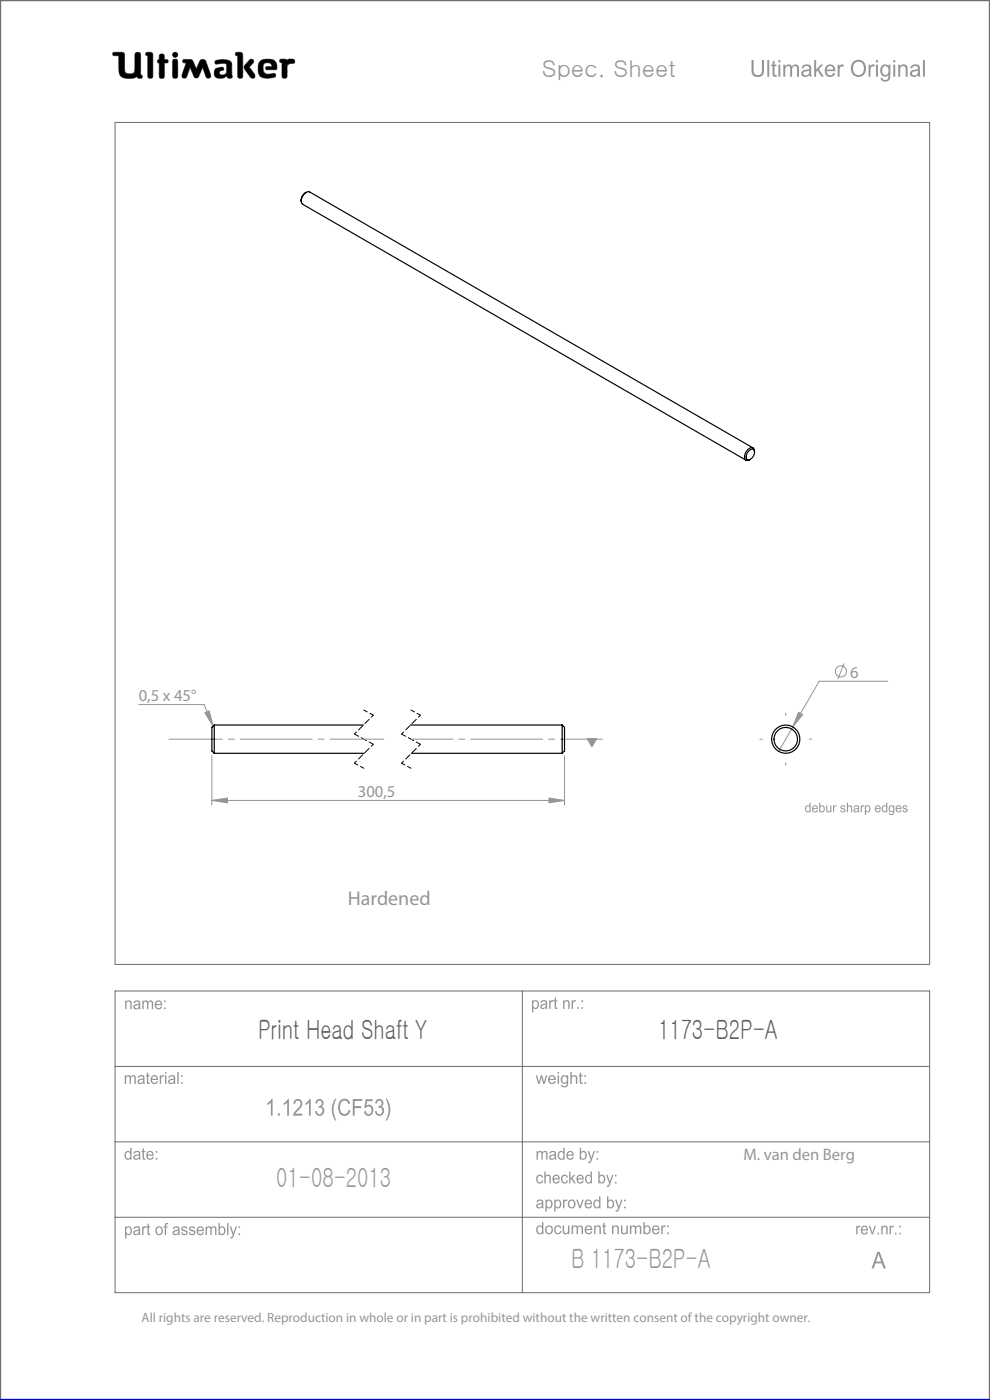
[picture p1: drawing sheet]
<svg xmlns="http://www.w3.org/2000/svg" width="210mm" height="297mm" viewBox="0 0 210 297" stroke-linecap="round" stroke-linejoin="round" font-family="sans-serif">
<defs><g id="words">
<g font-size="5.6" fill="#5d5d5d">
<text x="54.7" y="220.4">Print Head Shaft Y</text>
<text x="139.6" y="220.4">1173-B2P-A</text>
</g>
<g font-size="5.6" fill="#959595">
<text x="58.6" y="251.8">01-08-2013</text>
<text x="121.1" y="269.1">B 1173-B2P-A</text>
</g>
<text font-size="4.9" fill="#959595" x="114.9" y="16.3">Spec. Sheet</text>
<text font-size="4.2" fill="#959595" x="73.8" y="191.9">Hardened</text>
<g font-size="3.5" fill="#959595">
<text x="180.3" y="143.8">6</text>
<text x="29.4" y="148.7">0,5 x 45°</text>
<text x="75.9" y="169">300,5</text>
<text x="157.7" y="246.2">M. van den Berg</text>
</g>
<text font-size="2.8" fill="#959595" x="30" y="280.4">All rights are reserved. Reproduction in whole or in part is prohibited without the written consent of the copyright owner.</text>
</g></defs>
<g fill="none" stroke="#6f6f6f" stroke-width=".21">
<path d="M24 11.1h1.8l.5 .2 .2 4a1.62 1.62 0 0 0 2 0l.2-4a.65 .65 0 0 1 .7-.2 .65 .65 0 0 1 .4 .6v4.2l.3 .1-.1 .6a.65 .65 0 0 1-.9-.3 4 4 0 0 1-3 .2l-.6-.5-.2-.6-.1-3.6h-1.2l-.1-.3zM29.1 16.2v.1M31 11.1l1.2 .1 .2 .4v4.8a.59 .59 0 0 1-.7 .2 .59 .59 0 0 1-.4-.5v-4.3l-.4-.1zM33.8 13.4h.1M33.8 12.6h.1M33.8 12.6l-.3 .1-.1 .3 .1 .3 .3 .1M33.8 12.6v-1a.59 .59 0 0 1 .7-.1 .59 .59 0 0 1 .4 .5v.6l.6 .1a.4 .4 0 0 1 0 .6l-.6 .1-.1 3.1a.59 .59 0 0 1-.6 .1 .59 .59 0 0 1-.4-.5v-2.7M36.8 12.6h.7l.2 .5v3l-.2 .4-.3 .1-.4-.1-.2-.4v-3zM38.9 12.7l1.3-.1 .6 .2 .8 1.9 .9-2 .6-.1 .4 .1 1.2 3.2v.5l-.4 .2-.4-.1-.9-2.2-.9 2-.5 .3-.3-.2-1-2.1-.7 1.9-.3 .4-.5-.1-.2-.1v-.5l.9-2.6-.7-.1zM42.1 16.2h.1M45.7 12.9a3.6 3.6 0 0 1 3.3 .3l.2 .5v2.1a.53 .53 0 0 1-.2 .8l-.7-.1-.2-.4a1.97 1.97 0 0 1-2.5 .2 1.34 1.34 0 0 1 .4-1.8l1.3-.2 .1 .6a.74 .74 0 0 0-.9 .7 .95 .95 0 0 0 1.4 .1l.2-.6-.1-1.5a2.7 2.7 0 0 0-2 0l-.4-.2zM50.1 11.1l1.2 .1 .2 .4-.1 4.8a.59 .59 0 0 1-.6 .2 .59 .59 0 0 1-.4-.5v-4.3l-.4-.1z"/>
<path d="M52.9 12.8l.4-.2 .4 .1 .1 .4-.9 1.1 1.1 1.5 .1 .6-.2 .3h-.4a5.9 5.9 0 0 1-1.7-2.3l.2-.5zM56.6 14.8h.1M56.6 14.8l-.3-.3 .2-.3 1.2-.1-.2-.5a1.04 1.04 0 0 0-1.7 .5l.2 1.3 .8 .4M56.6 14.8h1.7l.4-.2a1.66 1.66 0 0 0-1.5-2l-1.7 .1a2.65 2.65 0 0 0-.3 3.5 3.5 3.5 0 0 0 3.2 .1l.1-.3-.2-.4-1.5 .2M56.8 15.8h.1M59.5 12.6h1.1l.3 .2a1.21 1.21 0 0 1 1.5-.1l.1 .6-1 .2-.6 .4-.1 2.5a.59 .59 0 0 1-.6 .2 .59 .59 0 0 1-.4-.5v-2.8l-.4-.2zM24.4 26h172.8v178.6h-172.8zM24.4 210.2h172.8v64h-172.8zM110.8 210.2v64M24.4 226.2h172.8M24.4 242.2h172.8M24.4 258.2h172.8"/>
<circle cx="37.2" cy="11.6" r=".56"/>
</g>
<path d="M0 297v-297h210v297" fill="none" stroke="#6f6f6f" stroke-width=".5"/>
<path d="M0 297h210" fill="none" stroke="#00f" stroke-width=".5"/>
<path d="M45.7 12.9l-.1 .4 .2 .3 1.7-.2 .6 .2-.1 1.8-.2 .4-.5 .1a.54 .54 0 0 1-.8-.5 .54 .54 0 0 1 .8-.5l.2-.1-.1-.4-.4-.1a1.31 1.31 0 0 0-1.5 .9 1.14 1.14 0 0 0 .3 1.2 1.14 1.14 0 0 0 1.2 .2l.8-.3a.23 .23 0 0 1 .3-.2 .23 .23 0 0 1 .2 .4 .58 .58 0 0 0 .8 .1 .58 .58 0 0 0 .1-.9v-2a1.32 1.32 0 0 0-1.7-1.1zM50 11.2v.5l.4 .1v4.5l.2 .3h.6l.3-.4v-4.7l-.4-.4zM53 12.7l-1.1 1.2-.1 .5 1.4 2.1 .6 .1 .3-.3v-.4l-1.2-1.7 .9-.9v-.4l-.3-.3zM55.1 13a2.66 2.66 0 0 0 .3 3.4l1.4 .2 1.3-.2 .4-.3-.2-.5-1.5 .2-.6-.2-.3-.4-.1-.9a.98 .98 0 0 1 .7-1 .98 .98 0 0 1 1.1 .5l.1 .3-1.2 .1-.1 .4 .2 .2h1.6a.49 .49 0 0 0 .5-.2 .49 .49 0 0 0 0-.6 1.57 1.57 0 0 0-2-1.4h-.9zM59.4 12.6v.5l.4 .2v3l.3 .3h.5l.3-.4v-2.3l.6-.4 .9-.1 .1-.6-.4-.3-.9 .1-.3 .2-.3-.2zM36.7 12.6l-.1 3.7 .2 .3h.6l.3-.4v-3.3l-.3-.3zM36.6 11.6a.56 .56 0 0 0 1.1 0 .56 .56 0 0 0-1.1 0zM33.9 11.6l-.1 1-.3 .2-.1 .3 .4 .3v3l.2 .2h.5l.3-.1 .1-.3v-2.8l.7-.1 .1-.4-.2-.2-.6-.1-.2-1.1zM31 11.2l-.1 .5 .4 .1 .1 4.5 .2 .3h.5l.3-.4v-4.7l-.4-.4zM38.8 12.7v.6h.7l-.9 2.7 .2 .5 .4 .1 .3-.2 .8-2.1 .9 2 .2 .2h.4l.3-.2 .9-2 .8 2.1 .5 .2 .4-.3v-.4l-1-2.8-.3-.4-.5-.1-.4 .2-.9 1.9-.9-2-.5-.1zM24 11.2l-.1 .3 .2 .3h1.1v2.7a1.73 1.73 0 0 0 2.1 2.1 2.42 2.42 0 0 0 1.8-.4l.3 .4h.6l.2-.3-.1-.3-.3-.1v-4.3l-.1-.3-.2-.2h-.6l-.3 .4v3.4a.89 .89 0 0 1-1.3 .8 .81 .81 0 0 1-.9-1.1l-.1-3.3-.5-.2z" fill-rule="evenodd" fill="#000"/>
<g fill="none" stroke="#959595" stroke-width=".21">
<path d="M179.1 140.7l-1.4 3.4"/>
<circle cx="178.4" cy="142.4" r="1.18"/>
</g>
<g fill="#959595">
<path d="M81.8 233.1h.3a4.1 4.1 0 0 1 0 4.6h-.3l.2-.3a4.7 4.7 0 0 0-.2-4.3zM79.9 233.4a.88 .88 0 0 1 1.3 .1 .88 .88 0 0 1-.3 1.3 1 1 0 0 1 .2 1.7 1 1 0 0 1-1.6-.8h.4a.64 .64 0 0 0 .9 .6 .64 .64 0 0 0 .2-1l-.3-.3h-.4v-.4a.53 .53 0 0 0 .6-.6 .53 .53 0 0 0-.9-.2l-.1 .3-.3-.1zM77.6 233.2h1.4v.4h-1.1l-.2 1a.99 .99 0 0 1 1.2 0 .99 .99 0 0 1 .3 1.2 .97 .97 0 0 1-1 .9 .97 .97 0 0 1-1-.9l.4-.1a.62 .62 0 0 0 .7 .7 .62 .62 0 0 0 .5-.9 .63 .63 0 0 0-.4-.7 .63 .63 0 0 0-.8 .3l-.3-.1zM74.8 233.1h2v.5h-1.6v1.1h1.4v.4h-1.4v1.6h-.4zM72.1 233.6a1.22 1.22 0 0 1 1.3-.5 1.22 1.22 0 0 1 .9 1l-.4 .1a.9 .9 0 0 0-1.1-.7 .9 .9 0 0 0-.7 1.1 1.26 1.26 0 0 0 1.2 1.7l.5-.4 .2-.5 .3 .2a1.31 1.31 0 0 1-1.4 1.1 1.31 1.31 0 0 1-1.2-1.4l.1-1.2zM71.1 233.1h.3l-.2 .3a4.7 4.7 0 0 0 .2 4.3h-.3a4.1 4.1 0 0 1 0-4.6zM67.2 233.4a.88 .88 0 0 1 1.3 .1 .88 .88 0 0 1-.3 1.3 1 1 0 0 1 .2 1.7 1 1 0 0 1-1.6-.8h.4a.64 .64 0 0 0 .9 .6 .64 .64 0 0 0 .2-1l-.3-.3h-.4v-.4a.53 .53 0 0 0 .6-.6 .53 .53 0 0 0-.9-.2l-.1 .3-.3-.1zM65.7 233.1h.2v3.6h-.4v-2.8l-.7 .5v-.4zM62.5 233.4a1.02 1.02 0 0 1 1.5 .1 1.02 1.02 0 0 1-.2 1.5l-1.1 1.3h1.4v.4h-1.9a3.8 3.8 0 0 1 1.3-2 .64 .64 0 0 0 .2-1 .64 .64 0 0 0-1 .1l-.1 .4-.4-.1zM61 233.1h.3v3.6h-.4v-2.8l-.7 .5v-.4zM58.9 236.2h.5v.5h-.5zM57.6 233.1h.2v3.6h-.3v-2.8l-.8 .5v-.4z"/>
<path d="M195.8 12.7h.4v3.6h-.4zM193.5 15.4a.59 .59 0 0 0 .6 .6 .59 .59 0 0 0 .6-.6v-.4zM193.3 14a1.02 1.02 0 0 1 1.1-.4 1.02 1.02 0 0 1 .7 1l.2 1.7h-.5v-.3a.93 .93 0 0 1-1.1 .3 .93 .93 0 0 1-.7-.9 1.85 1.85 0 0 1 1.7-.8 .62 .62 0 0 0-.5-.6 .62 .62 0 0 0-.7 .5l-.4-.1zM190.5 13.7h.4v.4a.88 .88 0 0 1 1.1-.4 .88 .88 0 0 1 .5 1v1.6h-.4v-1.6a.6 .6 0 0 0-.7-.6 .6 .6 0 0 0-.5 .8v1.4h-.4zM189.5 13.7h.4v2.6h-.4zM189.5 12.7h.4v.5h-.4zM187.5 14.1a1.07 1.07 0 0 0 .3 1.8 1.01 1.01 0 0 0 .7-.9 1.01 1.01 0 0 0-.7-1zM187 14a.94 .94 0 0 1 1.5 0v-.3h.4v2.2a1.07 1.07 0 0 1-.8 1.4 1.07 1.07 0 0 1-1.3-.8l.4 .1a.7 .7 0 0 0 .9 .3 .7 .7 0 0 0 .3-1 1.13 1.13 0 0 1-1.4 0 1.13 1.13 0 0 1-.2-1.4zM185.8 13.7h.4v2.6h-.4zM185.8 12.7h.4v.5h-.4zM184.2 13.7h.4v.4a.58 .58 0 0 1 1-.3l-.2 .4a.56 .56 0 0 0-.6 .1 .56 .56 0 0 0-.2 .6v1.4h-.4zM181.3 13.4a1.45 1.45 0 0 0-.3 1.7 1.45 1.45 0 0 0 1.4 .8 1.51 1.51 0 0 0 .8-1.5 1.51 1.51 0 0 0-1.1-1.3zM180.9 13.2a1.66 1.66 0 0 1 2.1-.3 1.66 1.66 0 0 1 .7 2 1.64 1.64 0 0 1-2 1.4 1.64 1.64 0 0 1-1.2-2.2zM177.7 13.7h.4v.4a.58 .58 0 0 1 .9-.3l-.1 .4a.56 .56 0 0 0-.7 .1 .56 .56 0 0 0-.1 .6v1.4h-.4zM175.6 14.2l-.2 .5h1.4a.68 .68 0 0 0-.4-.6 .68 .68 0 0 0-.8 .1zM175.2 14a1.15 1.15 0 0 1 1.4-.2 1.15 1.15 0 0 1 .6 1.3h-1.8a.72 .72 0 0 0 .5 .8 .72 .72 0 0 0 .9-.5l.4 .1a1.18 1.18 0 0 1-1.5 .8 1.18 1.18 0 0 1-.7-1.6zM172.7 12.7h.4v2.1l1-1.1h.5l-.9 1 1 1.6h-.5l-.8-1.3-.3 .3v1h-.4zM170.5 15.4a.59 .59 0 0 0 .5 .6 .59 .59 0 0 0 .6-.6l.1-.4zM170.2 14a1.02 1.02 0 0 1 1.2-.4 1.02 1.02 0 0 1 .7 1l.1 1.7h-.4l-.1-.3a.93 .93 0 0 1-1.1 .3 .93 .93 0 0 1-.6-.9 1.85 1.85 0 0 1 1.7-.8 .62 .62 0 0 0-.6-.6 .62 .62 0 0 0-.7 .5l-.4-.1zM166.2 13.7h.3v.4a.81 .81 0 0 1 1.5 0 .79 .79 0 0 1 .9-.4 .79 .79 0 0 1 .6 .8v1.8h-.4v-1.6a.55 .55 0 0 0-.6-.7 .55 .55 0 0 0-.5 .8v1.5h-.4v-1.7a.52 .52 0 0 0-.5-.6 .52 .52 0 0 0-.5 .6v1.7h-.4zM165.1 13.7h.4v2.6h-.4zM165.1 12.7h.4v.5h-.4zM163.9 13.1l.4-.3v.9h.4v.4h-.4v1.4l.1 .4h.3l.1 .4a.61 .61 0 0 1-.7-.1 .61 .61 0 0 1-.2-.7v-1.4h-.3v-.4h.3zM162.8 12.7h.4v3.6h-.4zM159.4 12.7h.5v2.1a.91 .91 0 0 0 .8 1.1 .91 .91 0 0 0 .9-1.1v-2.1h.5v2.1a1.34 1.34 0 0 1-1.4 1.5 1.34 1.34 0 0 1-1.3-1.5z"/>
<path d="M34.8 213.7h.3v.4h-.3zM34.8 212.3h.3v.3h-.3zM33.3 212.6l-.2 .4h1l-.3-.5zM33 212.5a.8 .8 0 0 1 1-.2 .8 .8 0 0 1 .4 1h-1.3a.5 .5 0 0 0 .4 .5 .5 .5 0 0 0 .6-.3h.3a.83 .83 0 0 1-1.1 .6 .83 .83 0 0 1-.5-1.2zM30.2 212.3h.2v.2a.56 .56 0 0 1 .5-.3 .56 .56 0 0 1 .5 .3 .55 .55 0 0 1 .7-.3 .55 .55 0 0 1 .4 .6v1.3h-.3v-1.2a.39 .39 0 0 0-.4-.4 .39 .39 0 0 0-.3 .5v1.1h-.3v-1.2a.36 .36 0 0 0-.4-.4 .36 .36 0 0 0-.3 .4v1.2h-.3zM28.6 213.5a.44 .44 0 0 0 .5 .4 .44 .44 0 0 0 .4-.6v-.1zM28.4 212.5a.78 .78 0 0 1 1.1-.2 .78 .78 0 0 1 .2 1l.1 .8h-.3v-.2a.6 .6 0 0 1-.9 .2 .6 .6 0 0 1-.1-1l.7-.1a.31 .31 0 0 0 .2-.5 .31 .31 0 0 0-.5 0l-.3 .3h-.3zM26.5 212.3h.3v.2a.61 .61 0 0 1 .8-.2 .61 .61 0 0 1 .3 .7v1.1h-.3v-1.4a.43 .43 0 0 0-.5-.2 .43 .43 0 0 0-.3 .6v1h-.3z"/>
<path d="M38.4 229.6h.4v.3h-.4zM38.4 228.1h.4v.4h-.4zM37.6 227.4h.3v2.5h-.3zM36 229.3a.47 .47 0 0 0 .6 .4 .47 .47 0 0 0 .3-.7zM35.8 228.3a.79 .79 0 0 1 1.1-.2 .79 .79 0 0 1 .3 1.1v.7h-.3v-.2a.61 .61 0 0 1-.9 .2 .61 .61 0 0 1-.1-.9l.7-.2a.28 .28 0 0 0 .2-.3 .28 .28 0 0 0-.4-.2l-.3 .1-.1 .3-.3-.1zM35 228.1h.3v1.8h-.3zM35 227.4h.3v.4h-.3zM33.9 228.1h.3v.3l.2-.3 .4 .1-.1 .3-.3-.1-.2 .3v1.2h-.3zM32.4 228.5l-.1 .4h.9l-.3-.5zM32.2 228.3a.81 .81 0 0 1 .9-.1 .81 .81 0 0 1 .4 .9h-1.3a.51 .51 0 0 0 .4 .6 .51 .51 0 0 0 .6-.3h.3a.84 .84 0 0 1-1.1 .5 .84 .84 0 0 1-.4-1.1zM31.2 227.7l.2-.2v.6h.3v.3h-.3v1l.1 .3h.2l.1 .2a.44 .44 0 0 1-.5 0 .44 .44 0 0 1-.1-.5v-1h-.3v-.3h.3zM29.5 229.3a.47 .47 0 0 0 .6 .4 .47 .47 0 0 0 .3-.7zM29.3 228.3a.79 .79 0 0 1 1.1-.2 .79 .79 0 0 1 .3 1.1v.7h-.3v-.2a.61 .61 0 0 1-.9 .2 .61 .61 0 0 1-.1-.9l.7-.2a.28 .28 0 0 0 .2-.3 .28 .28 0 0 0-.4-.2l-.3 .1-.1 .3-.3-.1zM26.5 228.1h.2v.3a.57 .57 0 0 1 1 0 .56 .56 0 0 1 .7-.3 .56 .56 0 0 1 .4 .6v1.2h-.3v-1.1a.4 .4 0 0 0-.4-.5 .4 .4 0 0 0-.3 .6v1h-.3v-1.1a.37 .37 0 0 0-.4-.5 .37 .37 0 0 0-.3 .5v1.1h-.3z"/>
<path d="M33 245.7h.4v.3h-.4zM33 244.2h.4v.3h-.4zM31.5 244.5l-.2 .4h1l-.3-.5zM31.2 244.4a.81 .81 0 0 1 1-.1 .81 .81 0 0 1 .4 .9h-1.3a.5 .5 0 0 0 .4 .6 .5 .5 0 0 0 .6-.4l.3 .1a.84 .84 0 0 1-1.1 .5 .84 .84 0 0 1-.5-1.2zM30.2 243.7l.3-.2v.7h.3v.2h-.3v1.1l.1 .2h.2l.1 .3a.43 .43 0 0 1-.5 0 .43 .43 0 0 1-.2-.5v-1.1h-.2v-.2h.2zM28.6 245.4a.44 .44 0 0 0 .5 .4 .44 .44 0 0 0 .4-.6v-.1zM28.4 244.4a.78 .78 0 0 1 1.1-.2 .78 .78 0 0 1 .2 1l.1 .8h-.3v-.2a.61 .61 0 0 1-.9 .2 .61 .61 0 0 1-.1-.9l.7-.2a.28 .28 0 0 0 .2-.3 .28 .28 0 0 0-.4-.2l-.3 .1-.1 .2h-.3zM27 244.4a.73 .73 0 0 0-.3 .8 .73 .73 0 0 0 .7 .6 .82 .82 0 0 0-.2-1.4zM26.6 244.4l.5-.3 .5 .3v-.9h.3v2.5h-.3v-.2a.71 .71 0 0 1-.9 .1 .71 .71 0 0 1-.3-.8z"/>
<path d="M50.6 261.7h.3v.3h-.3zM50.6 260.2h.3v.3h-.3zM48.7 260.2h.3l.5 1.5 .5-1.5h.3l-.7 1.8a.74 .74 0 0 1-.7 .7l-.1-.3h.3l.3-.4zM48.2 259.5h.3v2.5h-.3zM46.7 260.6a.67 .67 0 0 0-.1 .7 .67 .67 0 0 0 .6 .4 .83 .83 0 0 0-.1-1.3zM46.3 259.5h.3v.9a.7 .7 0 0 1 .9-.2 .7 .7 0 0 1 .3 .9 .71 .71 0 0 1-.3 .8 .71 .71 0 0 1-.9-.1v.2h-.3zM43.6 260.2h.3v.2a.56 .56 0 0 1 .5-.3 .56 .56 0 0 1 .5 .4 .55 .55 0 0 1 .6-.4 .55 .55 0 0 1 .4 .6v1.3h-.3v-1.1a.39 .39 0 0 0-.4-.5 .39 .39 0 0 0-.3 .5v1.1h-.3v-1.2a.36 .36 0 0 0-.3-.4 .36 .36 0 0 0-.4 .4v1.2h-.3zM42.2 260.5l-.2 .4h1l-.3-.5zM41.9 260.4a.8 .8 0 0 1 1-.2 .8 .8 0 0 1 .4 1h-1.3a.5 .5 0 0 0 .4 .6 .5 .5 0 0 0 .6-.4l.3 .1a.83 .83 0 0 1-1.1 .5 .83 .83 0 0 1-.5-1.2zM40.3 260.3a.7 .7 0 0 1 1.1 .3l-.3 .1a.34 .34 0 0 0-.4-.3 .34 .34 0 0 0-.3 .4 .88 .88 0 0 1 1 .8 .74 .74 0 0 1-.7 .4 .74 .74 0 0 1-.7-.5l.3-.1a.38 .38 0 0 0 .5 .4 .38 .38 0 0 0 .3-.5 .88 .88 0 0 1-1-.8zM38.6 260.3a.7 .7 0 0 1 1.2 .3l-.3 .1a.34 .34 0 0 0-.4-.3 .34 .34 0 0 0-.3 .4 .88 .88 0 0 1 1 .8 .74 .74 0 0 1-.8 .4 .74 .74 0 0 1-.6-.5l.3-.1a.38 .38 0 0 0 .4 .4 .38 .38 0 0 0 .3-.5 .88 .88 0 0 1-.9-.8zM37 261.4a.44 .44 0 0 0 .5 .4 .44 .44 0 0 0 .3-.6v-.1zM36.8 260.4a.78 .78 0 0 1 1-.2 .78 .78 0 0 1 .3 1l.1 .8h-.3l-.1-.2a.6 .6 0 0 1-.9 .2 .6 .6 0 0 1 0-.9l.6-.2a.31 .31 0 0 0 .2-.5 .31 .31 0 0 0-.5 0l-.3 .3h-.2zM35.1 259.5h.6l-.1 .2-.3 .2-.1 .3h.4v.2h-.4v1.6h-.3v-1.6h-.2v-.2h.2zM33.4 260.6a.63 .63 0 0 0-.1 .8 .63 .63 0 0 0 .8 .2 .64 .64 0 0 0 .1-.9 .64 .64 0 0 0-.8-.1zM33.2 260.4a.87 .87 0 0 1 1.4 .7 .87 .87 0 0 1-1.4 .7l-.2-.7zM31.3 259.7l.3-.2v.7h.3v.2h-.3v1.1l.1 .2h.2v.3a.43 .43 0 0 1-.5 0 .43 .43 0 0 1-.1-.5v-1.1h-.2v-.2h.2zM30.1 260.2h.3v.3l.2-.3h.5l-.1 .3h-.4l-.1 .2-.1 1.3h-.3zM28.6 261.4a.44 .44 0 0 0 .5 .4 .44 .44 0 0 0 .3-.6v-.1zM28.4 260.4a.78 .78 0 0 1 1.1-.2 .78 .78 0 0 1 .2 1l.1 .8h-.3l-.1-.2a.6 .6 0 0 1-.9 .2 .6 .6 0 0 1 0-.9l.7-.2a.31 .31 0 0 0 .2-.5 .31 .31 0 0 0-.6 0l-.2 .3h-.3zM27.1 260.4a.83 .83 0 0 0 .1 1.4 .77 .77 0 0 0 .5-.7 .77 .77 0 0 0-.5-.7zM26.5 260.2h.3v.2a.7 .7 0 0 1 .9-.2 .7 .7 0 0 1 .3 .9 .71 .71 0 0 1-.3 .8 .71 .71 0 0 1-.9-.1v.9h-.3z"/>
<path d="M190.7 261.5h.4v.4h-.4zM190.7 260h.4v.4h-.4zM189.8 261.5h.4v.4h-.4zM188.7 260h.3v.3l.2-.3 .4 .1-.1 .3h-.3l-.2 .2v1.3h-.3zM186.9 260h.3v.3a.6 .6 0 0 1 .7-.3 .6 .6 0 0 1 .4 .7v1.2h-.3v-1.4a.42 .42 0 0 0-.6-.2 .42 .42 0 0 0-.2 .6v1h-.3zM186.1 261.5h.3v.4h-.3zM184.3 260h.3l.4 1.5 .5-1.5h.3l-.6 1.9h-.3zM183.1 260.4l-.2 .4h.9l-.3-.5zM182.8 260.3a.78 .78 0 0 1 1-.2 .78 .78 0 0 1 .3 .9h-1.2a.49 .49 0 0 0 .3 .6 .49 .49 0 0 0 .6-.3h.3a.81 .81 0 0 1-1.1 .6 .81 .81 0 0 1-.4-1.2zM181.6 260h.3v.3l.2-.3 .4 .1-.1 .3h-.3l-.2 .2v1.3h-.3z"/>
<path d="M123.4 213.7h.3v.3h-.3zM123.4 212.2h.3v.4h-.3zM122.4 213.7h.4v.3h-.4zM121.3 212.2h.2v.3l.2-.3 .5 .1-.1 .2h-.4l-.1 .2-.1 1.3h-.2zM119.4 212.2h.3v.3a.61 .61 0 0 1 .8-.3 .61 .61 0 0 1 .3 .7v1.1h-.3v-1.3a.43 .43 0 0 0-.5-.2 .43 .43 0 0 0-.3 .5v1h-.3zM117.6 211.7l.3-.1v.6h.3v.2h-.3v1.1l.1 .2h.2l.1 .3a.43 .43 0 0 1-.5 0 .43 .43 0 0 1-.2-.5v-1.1h-.2v-.2h.2zM116.5 212.2h.3v.3l.2-.3 .4 .1-.1 .2h-.3l-.2 .2v1.3h-.3zM114.9 213.4a.44 .44 0 0 0 .6 .4 .44 .44 0 0 0 .3-.6v-.1zM114.8 212.4a.78 .78 0 0 1 1-.2 .78 .78 0 0 1 .3 1.1l.1 .7h-.3l-.1-.2a.6 .6 0 0 1-.9 .2 .6 .6 0 0 1 0-.9l.6-.2a.31 .31 0 0 0 .2-.4 .31 .31 0 0 0-.5-.1l-.3 .4-.3-.1zM113.4 212.5a.72 .72 0 0 0-.3 .7 .72 .72 0 0 0 .7 .6 .83 .83 0 0 0-.2-1.4zM112.8 212.2h.3v.2a.7 .7 0 0 1 .9-.1 .7 .7 0 0 1 .3 .8 .72 .72 0 0 1-.3 .8 .72 .72 0 0 1-.9-.1v.9h-.3z"/>
<path d="M126.5 245.7h.4v.3h-.4zM126.5 244.2h.4v.3h-.4zM124.6 244.2h.4l.4 1.5 .5-1.5h.3l-.6 1.8a.74 .74 0 0 1-.8 .7v-.3h.3l.2-.4zM123.4 244.6a.67 .67 0 0 0-.2 .8 .67 .67 0 0 0 .7 .4 .83 .83 0 0 0-.2-1.4zM123 243.5h.3v.9a.7 .7 0 0 1 .8-.1 .7 .7 0 0 1 .4 .8 .71 .71 0 0 1-.3 .8 .71 .71 0 0 1-1-.1v.2h-.2zM120.6 244.5l-.1 .4h.9l-.3-.5zM120.4 244.4a.8 .8 0 0 1 .9-.1 .8 .8 0 0 1 .4 .9h-1.3a.5 .5 0 0 0 .4 .6 .5 .5 0 0 0 .6-.4l.3 .1a.83 .83 0 0 1-1.1 .5 .83 .83 0 0 1-.4-1.2zM118.9 244.4a.73 .73 0 0 0-.3 .8 .73 .73 0 0 0 .6 .6 .83 .83 0 0 0-.1-1.4zM118.5 244.4l.5-.3 .5 .3v-.9h.3v2.5h-.3v-.2a.71 .71 0 0 1-.9 .2 .71 .71 0 0 1-.3-.9zM116.8 245.4a.44 .44 0 0 0 .5 .4 .44 .44 0 0 0 .4-.6v-.1zM116.7 244.4a.78 .78 0 0 1 1-.2 .78 .78 0 0 1 .3 1.1v.7h-.3v-.2a.6 .6 0 0 1-.9 .2 .6 .6 0 0 1-.1-.9l.7-.2a.31 .31 0 0 0 .2-.5 .31 .31 0 0 0-.5 0l-.3 .4-.3-.1zM113.8 244.2h.3v.2a.56 .56 0 0 1 .5-.3 .56 .56 0 0 1 .5 .4 .55 .55 0 0 1 .6-.3 .55 .55 0 0 1 .4 .6v1.2h-.3v-1.1a.39 .39 0 0 0-.4-.5 .39 .39 0 0 0-.3 .6v1h-.3v-1.2a.36 .36 0 0 0-.3-.4 .36 .36 0 0 0-.4 .4v1.2h-.3z"/>
<path d="M124 229.6h.3v.3h-.3zM124 228.1h.3v.4h-.3zM123 227.7l.3-.2v.6h.3v.3h-.3v1l.1 .3h.2v.2a.45 .45 0 0 1-.5 0 .45 .45 0 0 1-.1-.5v-1h-.3v-.3h.3zM121 227.4h.3v.9a.65 .65 0 0 1 .8-.2 .65 .65 0 0 1 .4 .7v1.1h-.3v-1.1a.44 .44 0 0 0-.6-.5 .44 .44 0 0 0-.3 .6v1h-.3zM119.4 228.5a.63 .63 0 0 0-.1 .8 .63 .63 0 0 0 .8 .2 .62 .62 0 0 0 .1-.8 .62 .62 0 0 0-.8-.2zM119.1 228.3l.4-.2h.4l.3 .2v-.2h.3v1.6a.79 .79 0 0 1-.5 1 .79 .79 0 0 1-1-.6h.3a.51 .51 0 0 0 .7 .3 .51 .51 0 0 0 .2-.7 .87 .87 0 0 1-1.2-.2 .87 .87 0 0 1 .1-1.2zM118.3 228.1h.3v1.8h-.3zM118.3 227.4h.3v.4h-.3zM116.7 228.5l-.1 .4h1l-.3-.5zM116.5 228.3a.84 .84 0 0 1 1-.1 .84 .84 0 0 1 .4 .9h-1.3a.53 .53 0 0 0 .4 .6 .53 .53 0 0 0 .6-.3h.3a.9 .9 0 0 1-1.3 .5 .9 .9 0 0 1-.3-1.4zM113.6 228.1h.3l.4 1.5 .4-1.5h.3l.4 1.4 .4-1.4h.3l-.6 1.8h-.3l-.3-1.4-.4 1.4h-.3z"/>
<path d="M186.3 265.9l-.5 1.7h1.1zM186.1 265.6h.5l1.3 3.5h-.5l-.4-1.1h-1.3l-.4 1.1h-.4z"/>
<path d="M132.4 256h.3v.3h-.3zM132.4 254.5h.3v.4h-.3zM130.5 254.5h.3l.5 1.5 .5-1.5h.3l-.7 1.9a.67 .67 0 0 1-.8 .6v-.3h.3l.2-.4zM129.2 254.9a.67 .67 0 0 0-.2 .8 .67 .67 0 0 0 .7 .4 .82 .82 0 0 0-.2-1.4zM128.8 253.8h.3v.9a.72 .72 0 0 1 .8-.1 .72 .72 0 0 1 .4 .8 .73 .73 0 0 1-.4 .9 .73 .73 0 0 1-.9-.2v.2h-.2zM126.4 254.8a.73 .73 0 0 0-.2 .8 .73 .73 0 0 0 .6 .5 .82 .82 0 0 0-.2-1.4zM126.1 254.7l.5-.2 .5 .2v-.9h.3v2.5h-.3v-.2a.72 .72 0 0 1-.9 .2 .72 .72 0 0 1-.3-.9zM124.5 254.9l-.2 .3h1l-.3-.5zM124.2 254.7a.82 .82 0 0 1 1-.1 .82 .82 0 0 1 .4 .9h-1.3a.51 .51 0 0 0 .4 .6 .51 .51 0 0 0 .6-.4l.3 .1a.88 .88 0 0 1-1.3 .4 .88 .88 0 0 1-.2-1.3zM122.2 254.5h.3l.5 1.5 .5-1.5h.3l-.6 1.8h-.3zM120.9 254.9a.64 .64 0 0 0-.1 .9 .64 .64 0 0 0 .8 .1 .64 .64 0 0 0 .1-.8 .64 .64 0 0 0-.8-.2zM120.3 255.4a.95 .95 0 0 1 1.9 0 .95 .95 0 0 1-1.9 0zM119.4 254.5h.3v.3l.2-.3 .5 .1-.1 .2h-.4l-.1 .2-.1 1.3h-.3zM118 254.9a.7 .7 0 0 0-.1 .8 .7 .7 0 0 0 .6 .4 .82 .82 0 0 0-.2-1.4zM117.6 254.5h.2v.2a.72 .72 0 0 1 .9-.1 .72 .72 0 0 1 .4 .8 .73 .73 0 0 1-.3 .8 .73 .73 0 0 1-.9-.1v.9h-.3zM116.1 254.9a.7 .7 0 0 0-.1 .8 .7 .7 0 0 0 .6 .4 .82 .82 0 0 0-.2-1.4zM115.7 254.5h.3v.2a.72 .72 0 0 1 .9-.1 .72 .72 0 0 1 .3 .8 .73 .73 0 0 1-.3 .8 .73 .73 0 0 1-.9-.1v.9h-.3zM114.1 255.7a.47 .47 0 0 0 .6 .4 .47 .47 0 0 0 .2-.7zM113.9 254.7a.79 .79 0 0 1 1.1-.2 .79 .79 0 0 1 .2 1.1l.1 .7h-.3v-.2a.61 .61 0 0 1-1 .2 .61 .61 0 0 1 0-.9l.7-.2a.28 .28 0 0 0 .2-.3 .28 .28 0 0 0-.4-.2l-.3 .1-.1 .3-.3-.1z"/>
<path d="M130.4 250.7h.4v.4h-.4zM130.4 249.2h.4v.4h-.4zM128.6 249.2h.3l.5 1.5 .4-1.5h.3l-.6 1.9a.74 .74 0 0 1-.8 .7v-.3h.3l.2-.4zM127.3 249.6a.67 .67 0 0 0-.2 .8 .67 .67 0 0 0 .7 .4 .83 .83 0 0 0-.2-1.4zM126.9 248.5h.3v.9a.7 .7 0 0 1 .9-.1 .7 .7 0 0 1 .3 .8 .71 .71 0 0 1-.3 .9 .71 .71 0 0 1-.9-.2v.3h-.3zM124.6 249.5a.73 .73 0 0 0-.2 .8 .73 .73 0 0 0 .6 .5 .83 .83 0 0 0-.2-1.4zM124.3 249.4l.5-.2 .5 .2v-.9h.3v2.6h-.3v-.3a.7 .7 0 0 1-.9 .2 .7 .7 0 0 1-.3-.9zM122.7 249.6l-.1 .4h.9l-.3-.5zM122.5 249.5a.8 .8 0 0 1 1-.2 .8 .8 0 0 1 .3 .9h-1.2a.5 .5 0 0 0 .3 .6 .5 .5 0 0 0 .6-.3h.3a.83 .83 0 0 1-1.1 .5 .83 .83 0 0 1-.4-1.1zM120.7 248.5h.3v1.5l.7-.8h.4l-.7 .7 .7 1.2h-.3l-.6-1-.2 .2v.8h-.3zM119.3 249.4a.71 .71 0 0 1 1.2 .4h-.3a.47 .47 0 0 0-.6-.3 .47 .47 0 0 0-.3 .6 .47 .47 0 0 0 .3 .7 .47 .47 0 0 0 .6-.4h.3a.79 .79 0 0 1-1 .7 .79 .79 0 0 1-.5-1.2zM117.7 249.6l-.2 .4h1l-.4-.5zM117.4 249.5a.8 .8 0 0 1 1-.2 .8 .8 0 0 1 .4 .9h-1.3a.5 .5 0 0 0 .3 .6 .5 .5 0 0 0 .6-.3h.3a.83 .83 0 0 1-1.1 .5 .83 .83 0 0 1-.4-1.1zM115.5 248.5h.2v.9a.61 .61 0 0 1 .8-.2 .61 .61 0 0 1 .3 .7v1.2h-.2v-1.2a.43 .43 0 0 0-.5-.4 .43 .43 0 0 0-.4 .6v1h-.2zM114 249.4a.71 .71 0 0 1 1.2 .4h-.3a.47 .47 0 0 0-.6-.3 .47 .47 0 0 0-.3 .6 .47 .47 0 0 0 .3 .7 .47 .47 0 0 0 .6-.4h.3a.79 .79 0 0 1-1 .7 .79 .79 0 0 1-.5-1.2z"/>
<path d="M141.5 261.5h.3v.3h-.3zM141.5 260h.3v.3h-.3zM140.3 260h.2v.3l.3-.3h.4l-.1 .3h-.3l-.2 .2v1.3h-.3zM138.8 260.3l-.2 .4h1l-.3-.5zM138.5 260.2a.83 .83 0 0 1 1-.2 .83 .83 0 0 1 .4 1h-1.3a.52 .52 0 0 0 .4 .6 .52 .52 0 0 0 .6-.4l.3 .1a.89 .89 0 0 1-1.3 .4 .89 .89 0 0 1-.2-1.3zM136.9 260.4a.67 .67 0 0 0-.2 .8 .67 .67 0 0 0 .7 .4 .81 .81 0 0 0-.2-1.4zM136.5 259.3h.3v.9a.73 .73 0 0 1 .9-.2 .73 .73 0 0 1 .3 .9 .74 .74 0 0 1-.3 .8 .74 .74 0 0 1-.9-.1v.2h-.3zM133.6 260h.3v.2a.59 .59 0 0 1 1 .1 .58 .58 0 0 1 .7-.4 .58 .58 0 0 1 .4 .7v1.2h-.3v-1.1a.4 .4 0 0 0-.4-.5 .4 .4 0 0 0-.3 .6v1h-.3v-1.2a.42 .42 0 0 0-.6-.4 .42 .42 0 0 0-.2 .7v.9h-.3zM131.7 260h.3v1a.45 .45 0 0 0 .5 .6 .45 .45 0 0 0 .4-.6v-1h.3v1.8h-.3v-.3a.63 .63 0 0 1-.8 .3 .63 .63 0 0 1-.4-.7zM129.8 260h.3v.2a.64 .64 0 0 1 .8-.2 .64 .64 0 0 1 .4 .7v1.1h-.3v-1.1a.44 .44 0 0 0-.5-.5 .44 .44 0 0 0-.4 .6v1h-.3zM128 259.5l.3-.2v.7h.3v.2h-.3v1.1v.2h.3v.3a.44 .44 0 0 1-.5 0 .44 .44 0 0 1-.1-.5v-1.1h-.3v-.2h.3zM126 260h.3v.2a.64 .64 0 0 1 .8-.2 .64 .64 0 0 1 .4 .7v1.1h-.3v-1.1a.44 .44 0 0 0-.5-.5 .44 .44 0 0 0-.4 .6v1h-.3zM124.5 260.3l-.2 .4h1l-.3-.5zM124.2 260.2a.83 .83 0 0 1 1-.2 .83 .83 0 0 1 .4 1h-1.3a.52 .52 0 0 0 .4 .6 .52 .52 0 0 0 .6-.4l.3 .1a.89 .89 0 0 1-1.2 .4 .89 .89 0 0 1-.3-1.3zM121.3 260h.2v.2a.59 .59 0 0 1 1.1 .1 .58 .58 0 0 1 .6-.4 .58 .58 0 0 1 .5 .7v1.2h-.3v-1.1a.4 .4 0 0 0-.5-.5 .4 .4 0 0 0-.3 .6v1h-.3v-1.2a.42 .42 0 0 0-.5-.4 .42 .42 0 0 0-.2 .7v.9h-.3zM119.4 260h.3v1a.45 .45 0 0 0 .4 .6 .45 .45 0 0 0 .4-.6v-1h.3v1.8h-.3v-.3a.63 .63 0 0 1-.7 .3 .63 .63 0 0 1-.4-.7zM117.8 260.1a.75 .75 0 0 1 1.3 .4l-.3 .1a.49 .49 0 0 0-.7-.4 .49 .49 0 0 0-.2 .7 .49 .49 0 0 0 .3 .7 .49 .49 0 0 0 .6-.5l.3 .1a.82 .82 0 0 1-1.1 .6 .82 .82 0 0 1-.4-1.1zM116.1 260.4a.64 .64 0 0 0-.1 .9 .64 .64 0 0 0 .9 .1 .64 .64 0 0 0 0-.9 .64 .64 0 0 0-.8-.1zM115.5 260.9a.95 .95 0 0 1 1.9 0 .95 .95 0 0 1-1.9 0zM114.2 260.4a.63 .63 0 0 0-.1 .8 .63 .63 0 0 0 .8 .2 .7 .7 0 0 0 .1-.8 .7 .7 0 0 0-.7-.4zM113.9 260.2l.6-.3 .5 .3v-.9h.3v2.5h-.3v-.2a.73 .73 0 0 1-.9 .2 .73 .73 0 0 1-.4-.9z"/>
<path d="M191.6 170.9l.4-.1 .3 .1 .2 .3-.2 .1a.27 .27 0 0 0-.3-.3 .27 .27 0 0 0-.3 .3 .68 .68 0 0 1 .8 .8l-.5 .3a.51 .51 0 0 1-.6-.5l.2-.1a.31 .31 0 0 0 .4 .4 .31 .31 0 0 0 .2-.4 .59 .59 0 0 1-.5-.2 .59 .59 0 0 1-.1-.7zM190.3 171.1l-.1 .4h.8l-.3-.4zM190.1 171a.64 .64 0 0 1 .8-.1 .64 .64 0 0 1 .3 .8h-1a.4 .4 0 0 0 .3 .4 .4 .4 0 0 0 .5-.2h.2a.69 .69 0 0 1-1 .3 .69 .69 0 0 1-.2-1zM188.8 171.2a.49 .49 0 0 0-.1 .6 .49 .49 0 0 0 .7 .2 .49 .49 0 0 0 .1-.7 .49 .49 0 0 0-.7-.1zM188.8 170.9h.4l.3 .1v-.1h.2v1.2a.6 .6 0 0 1-.4 .8 .6 .6 0 0 1-.8-.5l.3 .1a.39 .39 0 0 0 .5 .2 .39 .39 0 0 0 .2-.6 .68 .68 0 0 1-1-.1 .68 .68 0 0 1 .2-1zM187.5 171.1a.52 .52 0 0 0-.3 .7 .52 .52 0 0 0 .7 .2 .56 .56 0 0 0 .1-.6 .56 .56 0 0 0-.5-.3zM187.2 171l.4-.2 .4 .2v-.7h.2v2h-.2v-.2a.56 .56 0 0 1-.7 .2 .56 .56 0 0 1-.3-.7zM185.9 171.1l-.1 .4h.8l-.3-.4zM185.7 171a.64 .64 0 0 1 .8-.1 .64 .64 0 0 1 .3 .8h-1a.4 .4 0 0 0 .3 .4 .4 .4 0 0 0 .5-.2h.2a.69 .69 0 0 1-1 .3 .69 .69 0 0 1-.1-1zM183.9 171.1a.57 .57 0 0 0-.3 .6 .57 .57 0 0 0 .6 .4 .59 .59 0 0 0 .2-.6 .59 .59 0 0 0-.5-.4zM183.5 170.9h.2v.1a.61 .61 0 0 1 .8 0 .61 .61 0 0 1 .1 .8 .54 .54 0 0 1-.3 .5 .54 .54 0 0 1-.6-.1v.7h-.2zM182.6 170.9h.2v.2l.3-.3 .2 .1-.1 .2-.3 .1-.1 1.1h-.2zM181.3 171.8v.2a.41 .41 0 0 0 .5 .1 .41 .41 0 0 0 .2-.5zM181.3 170.9a.62 .62 0 0 1 .8 0 .62 .62 0 0 1 .1 .8l.1 .6h-.3v-.2a.48 .48 0 0 1-.8 .2 .48 .48 0 0 1 .2-.8l.4-.1a.25 .25 0 0 0 .1-.3 .25 .25 0 0 0-.4-.1l-.2 .3h-.2zM179.6 170.3h.3v.7a.49 .49 0 0 1 .6-.1 .49 .49 0 0 1 .3 .5v.9h-.3v-1.1l-.3-.2-.3 .3v1h-.3zM178.4 170.9l.4-.1 .4 .1 .1 .3-.2 .1a.27 .27 0 0 0-.3-.3 .27 .27 0 0 0-.2 .3 .68 .68 0 0 1 .7 .8l-.5 .3a.51 .51 0 0 1-.6-.5l.3-.1a.31 .31 0 0 0 .3 .4 .31 .31 0 0 0 .2-.4 .59 .59 0 0 1-.5-.2 .59 .59 0 0 1-.1-.7zM176.7 170.9h.2v.2l.3-.3 .3 .1-.1 .2-.4 .1-.1 1.1h-.2zM175.2 170.9h.3v.8a.33 .33 0 0 0 .2 .4 .33 .33 0 0 0 .4-.2v-1h.3v1.4h-.3v-.2a.49 .49 0 0 1-.6 .2 .49 .49 0 0 1-.3-.5zM174.1 171.2a.54 .54 0 0 0-.1 .6 .54 .54 0 0 0 .5 .3 .56 .56 0 0 0 .3-.6 .56 .56 0 0 0-.6-.4zM173.8 170.3h.2v.7a.61 .61 0 0 1 .8 0 .61 .61 0 0 1 .2 .8 .53 .53 0 0 1-.4 .5 .53 .53 0 0 1-.6-.2v.2h-.2zM172.6 171.1l-.1 .4h.8l-.3-.4zM172.4 171a.64 .64 0 0 1 .8-.1 .64 .64 0 0 1 .3 .8h-1a.4 .4 0 0 0 .3 .4 .4 .4 0 0 0 .5-.2h.2a.69 .69 0 0 1-1 .3 .69 .69 0 0 1-.2-1zM171.2 171.1a.52 .52 0 0 0-.2 .7 .52 .52 0 0 0 .6 .2 .56 .56 0 0 0 .2-.6 .56 .56 0 0 0-.6-.3zM170.9 171l.4-.2 .4 .2v-.7h.3v2h-.3v-.2a.56 .56 0 0 1-.7 .2 .56 .56 0 0 1-.2-.7z"/>
</g>
<path d="M29.4 149.5h13.9l1.9 4.6M43.5 151.2l.9-.4 .8 3.3zM124.5 156.7h2.1l-1 1.7zM169.4 151.1l.9 .5-2.1 2.6zM188.3 144.5h-14.5l-8.6 14.9M44.9 169.8l3.3-.5v1zM44.9 160.3v10.5M44.9 169.8h74.8M116.4 169.3l3.3 .5-3.3 .5zM119.7 160.3v10.5" fill="none" stroke="#959595" stroke-width=".21"/>
<path d="M77.2 150.6l2 1.1M87.2 150.6l2 1.1M75.2 161.9l2 1.1M85.2 161.9l2 1.1" fill="none" stroke="#000" stroke-width=".21" stroke-dasharray="1.3 .6" stroke-dashoffset=".4"/>
<path d="M79.2 151.7l-4 4M79.2 157.9l-4 4M89.2 151.7l-4 4M89.2 157.9l-4 4" fill="none" stroke="#000" stroke-width=".21" stroke-dasharray="1.3 .6" stroke-dashoffset=".7"/>
<path d="M75.2 155.7l4 2.2M85.2 155.7l4 2.2" fill="none" stroke="#000" stroke-width=".21" stroke-dasharray="1.3 .6" stroke-dashoffset=".3"/>
<path d="M81.4 156.8h-45.6" fill="none" stroke="#959595" stroke-width=".21" stroke-dasharray="15.2 1.3 1.3 1.3" stroke-dashoffset="3.9"/>
<path d="M127.8 156.8h-40.6" fill="none" stroke="#959595" stroke-width=".21" stroke-dasharray="15.2 1.3 1.3 1.3" stroke-dashoffset="6.4"/>
<path d="M161.7 156.8h-.5M166.7 151.8v-.5M171.7 156.8h.5M166.7 161.8v.5" fill="none" stroke="#959595" stroke-width=".21" stroke-dasharray="15.2 1.3 1.3 1.3"/>
<g fill="#959595">
<path d="M124.5 156.7h2.1l-1 1.7z"/>
<path d="M43.5 151.2l.9-.4 .8 3.3zM44.9 169.8l3.3-.5v1zM116.4 169.3l3.3 .5-3.3 .5zM169.4 151.1l-1.2 3.1 2.1-2.6z"/>
</g>
<g fill="none" stroke="#000" stroke-width=".25">
<path d="M63.9 42.6l.3 .7 94 54.3M63.9 42.6a1.76 1.76 0 0 1 1.8-1.9l94 54.3M64.9 40.8a1.95 1.95 0 0 0-1 1.8M158.8 95.8a.69 .69 0 0 1 .9-.5 .69 .69 0 0 1 .3 1.1 1.14 1.14 0 0 1-1.6 1l-.1-.8zM160 95.9a.75 .75 0 0 0-.4-.9 .75 .75 0 0 0-.9 .3 1.68 1.68 0 0 0-.5 2.3l.5 .1 .5-.3M45.4 153.8v6M45.4 153.8l-.5 .5v5l.5 .5M45.4 159.8h31.9M45.4 153.8h31.7M87.1 153.8h32.1M87.3 159.8h31.9M119.2 153.8v6"/>
<path d="M119.2 153.8l.5 .5v5l-.5 .5"/>
<circle cx="166.7" cy="156.8" r="2.5"/>
<circle cx="166.7" cy="156.8" r="3"/>
</g>
<use href="#words"/>
</svg>
